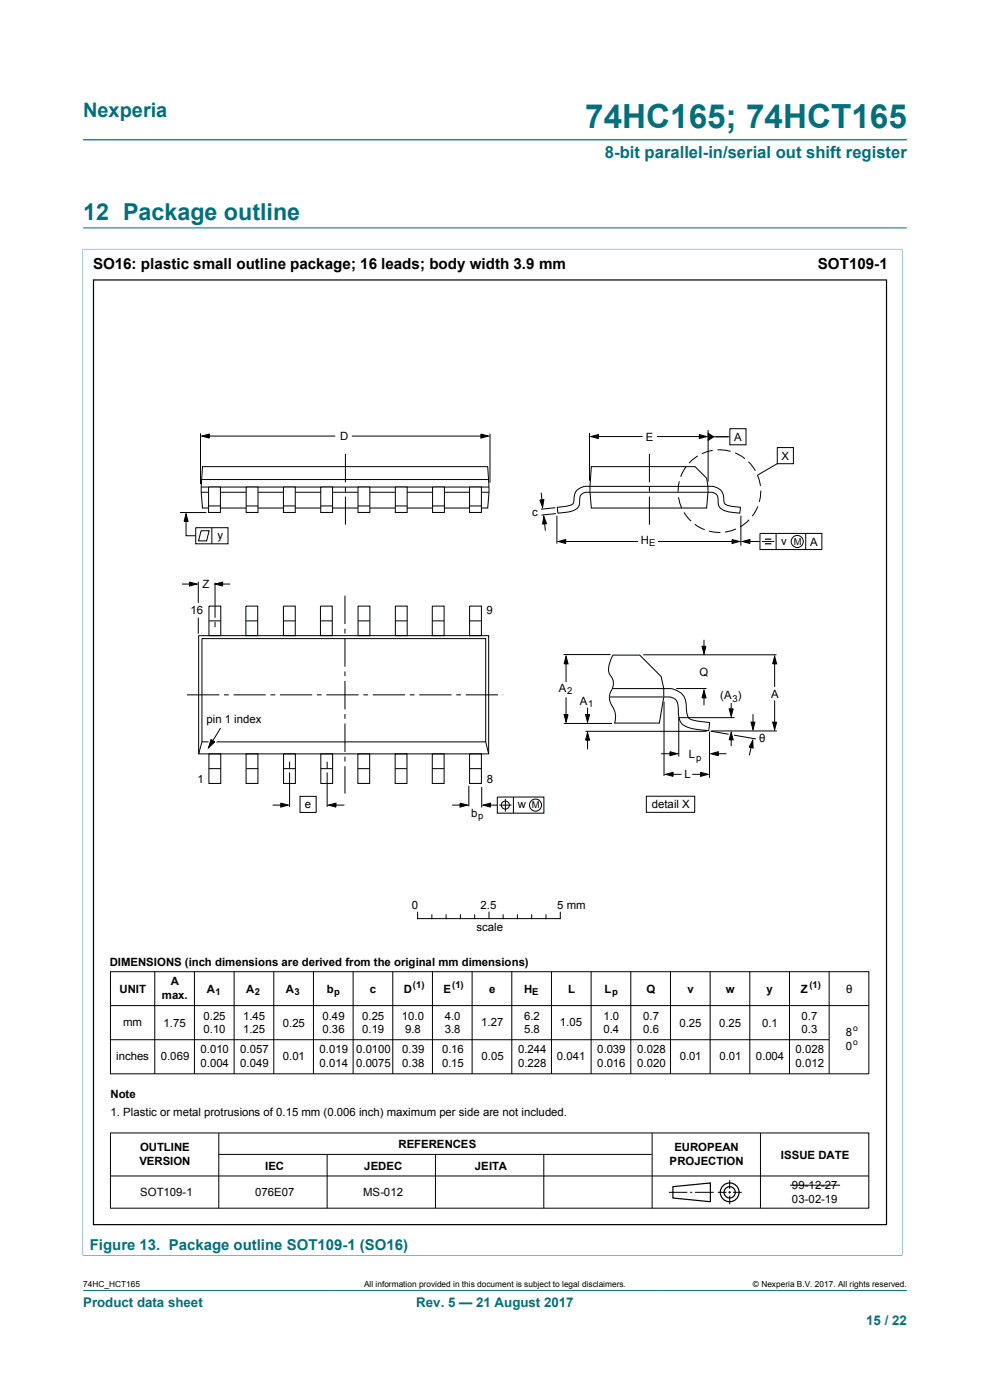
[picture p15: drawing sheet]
<svg xmlns="http://www.w3.org/2000/svg" width="210mm" height="297mm" viewBox="0 0 210 297" stroke-linecap="round" stroke-linejoin="round" font-family="sans-serif">
<defs><g id="words">
<text font-size="7.1" fill="#036f7b" x="124.1" y="27.2">74HC165; 74HCT165</text>
<text font-size="4.9" fill="#036f7b" x="17.6" y="46.6">12 Package outline</text>
<text font-size="4.2" fill="#036f7b" x="17.6" y="24.8">Nexperia</text>
<text font-size="3.5" fill="#036f7b" x="128.3" y="33.5">8-bit parallel-in/serial out shift register</text>
<g font-size="3.2">
<text x="19.7" y="57">SO16: plastic small outline package; 16 leads; body width 3.9 mm</text>
<text x="173.5" y="57.1">SOT109-1</text>
</g>
<text font-size="3.2" fill="#036f7b" x="19" y="265.1">Figure 13. Package outline SOT109-1 (SO16)</text>
<g font-size="2.8" fill="#036f7b">
<text x="17.6" y="277.3">Product data sheet</text>
<text x="88.3" y="277.3">Rev. 5 — 21 August 2017</text>
<text x="183.7" y="281">15 / 22</text>
</g>
<g font-size="2.4">
<text x="72.2" y="93.3">D</text>
<text x="137" y="93.5">E</text>
<text x="155.7" y="93.5">A</text>
<text x="165.8" y="97.5">X</text>
<text x="112.9" y="109.5">c</text>
<text x="46.1" y="114.3">y</text>
<text x="135.9" y="115.5">H</text>
<text x="165.7" y="115.6">v</text>
<text x="171.9" y="115.7">A</text>
<text x="43" y="124.7">Z</text>
<text x="40.4" y="130.2">16</text>
<text x="103.2" y="130.3">9</text>
<text x="148.4" y="143.4">Q</text>
<text x="118.5" y="146.8">A</text>
<text x="123" y="149.5">A</text>
<text x="152.8" y="148.4">(A )</text>
<text x="163.6" y="148.1">A</text>
<text x="43.8" y="153.4">pin 1 index</text>
<text x="146.1" y="160.9">L</text>
<text x="161" y="157.3">θ</text>
<text x="41.9" y="166.1">1</text>
<text x="103.3" y="166.1">8</text>
<text x="145.2" y="165.1">L</text>
<text x="64.7" y="171.3">e</text>
<text x="99.9" y="173.4">b</text>
<text x="109.8" y="171.5">w</text>
<text x="138.3" y="171.5">detail X</text>
<text x="87.4" y="192.8">0</text>
<text x="101.1" y="197.5">scale</text>
<text x="102" y="192.8">2.5</text>
<text x="118.2" y="192.8">5 mm</text>
<text x="23.3" y="205">DIMENSIONS (inch dimensions are derived from the original mm dimensions)</text>
<text x="36.2" y="208.9">A</text>
<text x="25.3" y="210.6">UNIT</text>
<text x="34.3" y="211.9">max.</text>
<text x="43.9" y="210.6">A</text>
<text x="52.2" y="210.6">A</text>
<text x="60.6" y="210.6">A</text>
<text x="69.3" y="210.6">b</text>
<text x="78.5" y="210.6">c</text>
<text x="85.6" y="210.6">D</text>
<text x="94.1" y="210.6">E</text>
<text x="103.7" y="210.6">e</text>
<text x="111.2" y="210.6">H</text>
<text x="120.5" y="210.6">L</text>
<text x="128.2" y="210.6">L</text>
<text x="137.1" y="210.6">Q</text>
<text x="145.8" y="210.6">v</text>
<text x="154" y="210.6">w</text>
<text x="162.6" y="210.6">y</text>
<text x="169.8" y="210.6">Z</text>
<text x="179.5" y="210.6">θ</text>
<text x="26.1" y="217.6">mm</text>
<text x="34.7" y="217.8">1.75</text>
<text x="43.2" y="216.3">0.25</text>
<text x="43.2" y="219.2">0.10</text>
<text x="51.6" y="216.3">1.45</text>
<text x="51.6" y="219.2">1.25</text>
<text x="60" y="217.9">0.25</text>
<text x="68.4" y="216.3">0.49</text>
<text x="68.4" y="219.2">0.36</text>
<text x="76.8" y="216.3">0.25</text>
<text x="76.8" y="219.2">0.19</text>
<text x="85.3" y="216.3">10.0</text>
<text x="86" y="219.2">9.8</text>
<text x="94.3" y="216.3">4.0</text>
<text x="94.3" y="219.2">3.8</text>
<text x="102.1" y="217.7">1.27</text>
<text x="111.2" y="216.3">6.2</text>
<text x="111.2" y="219.2">5.8</text>
<text x="118.8" y="217.7">1.05</text>
<text x="128" y="216.3">1.0</text>
<text x="128" y="219.2">0.4</text>
<text x="136.4" y="216.3">0.7</text>
<text x="136.4" y="219.2">0.6</text>
<text x="144.1" y="217.8">0.25</text>
<text x="152.6" y="217.8">0.25</text>
<text x="161.6" y="217.8">0.1</text>
<text x="170" y="216.3">0.7</text>
<text x="170" y="219.2">0.3</text>
<text x="179.4" y="219.9">8</text>
<text x="24.6" y="224.8">inches</text>
<text x="34.1" y="224.9">0.069</text>
<text x="42.5" y="223.4">0.010</text>
<text x="42.5" y="226.4">0.004</text>
<text x="51" y="223.4">0.057</text>
<text x="51" y="226.4">0.049</text>
<text x="60" y="225">0.01</text>
<text x="67.8" y="223.4">0.019</text>
<text x="67.8" y="226.4">0.014</text>
<text x="75.5" y="223.4">0.0100</text>
<text x="75.5" y="226.4">0.0075</text>
<text x="85.3" y="223.4">0.39</text>
<text x="85.3" y="226.4">0.38</text>
<text x="93.8" y="223.4">0.16</text>
<text x="93.8" y="226.4">0.15</text>
<text x="102.1" y="224.8">0.05</text>
<text x="109.9" y="223.4">0.244</text>
<text x="109.9" y="226.4">0.228</text>
<text x="118.2" y="224.8">0.041</text>
<text x="126.7" y="223.4">0.039</text>
<text x="126.7" y="226.4">0.016</text>
<text x="135.2" y="223.4">0.028</text>
<text x="135.2" y="226.4">0.020</text>
<text x="144.2" y="224.9">0.01</text>
<text x="152.6" y="224.9">0.01</text>
<text x="160.3" y="224.9">0.004</text>
<text x="168.8" y="223.4">0.028</text>
<text x="168.8" y="226.4">0.012</text>
<text x="179.4" y="222.8">0</text>
<text x="23.5" y="233">Note</text>
<text x="23.5" y="236.6">1. Plastic or metal protrusions of 0.15 mm (0.006 inch) maximum per side are not included.</text>
<text x="29.7" y="244.3">OUTLINE</text>
<text x="84.5" y="243.6">REFERENCES</text>
<text x="143" y="244.3">EUROPEAN</text>
<text x="165.6" y="245.8">ISSUE DATE</text>
<text x="29.6" y="247.2">VERSION</text>
<text x="56.2" y="248.1">IEC</text>
<text x="77.3" y="248.1">JEDEC</text>
<text x="100.8" y="248.1">JEITA</text>
<text x="142" y="247.2">PROJECTION</text>
<text x="29.8" y="253.7">SOT109-1</text>
<text x="54.1" y="253.7">076E07</text>
<text x="77.1" y="253.7">MS-012</text>
<text x="168" y="252.2">99-12-27</text>
<text x="168" y="255.2">03-02-19</text>
</g>
<g font-size="2">
<text x="137.7" y="115.9">E</text>
<text x="168.4" y="115.6">M</text>
<text x="120.3" y="147.3">2</text>
<text x="124.8" y="149.9">1</text>
<text x="155.4" y="148.8">3</text>
<text x="147.7" y="161.3">p</text>
<text x="101.5" y="173.8">p</text>
<text x="112.8" y="171.5">M</text>
<text x="87.5" y="209.7">(1)</text>
<text x="95.9" y="209.7">(1)</text>
<text x="171.7" y="209.7">(1)</text>
<text x="45.7" y="211.1">1</text>
<text x="54.1" y="211.1">2</text>
<text x="62.5" y="211.1">3</text>
<text x="70.9" y="211.1">p</text>
<text x="112.9" y="211.1">E</text>
<text x="129.8" y="211.1">p</text>
</g>
<g font-size="1.8">
<text x="181" y="218.7">o</text>
<text x="181" y="221.6">o</text>
<text x="17.6" y="273.1">74HC_HCT165</text>
<text x="77.2" y="273.1">All information provided in this document is subject to legal disclaimers.</text>
<text x="159.7" y="273.1">© Nexperia B.V. 2017. All rights reserved.</text>
</g>
</g></defs>
<path d="M17.6 29.7h174.8M17.5 52.9h173.9M17.6 52.8v213.6M17.6 48.3h174.8M191.4 52.8v213.6M17.5 266.3h173.9M17.6 273.8h174.8" fill="none" stroke="#036f7b" stroke-width=".21"/>
<path d="M42.7 104.4h61z" fill="#fff"/>
<g fill="none" stroke="#000" stroke-width=".21">
<path d="M42.5 91.9v10.8M42.8 92.5l1.6-.4v.8zM43 99h60.5l.2 4.3-.2 4.5h-60.5l-.3-3.4zM43.8 92.5h27.3M73.3 96.3v6M74.6 92.5h28.1M102 92.1l1.6 .4-1.6 .4zM103.9 92v10.4M125.1 91.8v10.2M125.3 92.6l1.6-.4v.8zM125.4 99h22l2.5 2.4 .3 1.8v1.2l-.3 3.4h-24.5l-.3-4.6zM126 92.6h10.3"/>
<path d="M137.8 96.3v6M139.4 92.6h9.7M145.5 99l-1.1 2.1M148 96.7l-1.8 1.6M148.3 92.2l1.6 .4-1.6 .4zM150.2 91.2v11M150.2 91.9l1.2 .8-1.2 .7zM150.8 92.7h4M151.2 95.5l-2.3 .7M152.2 95.4l1.7 .1 1.1 .2M154.8 90.9h3.4v3.5h-3.4zM155.9 96.1l2.1 1.2"/>
<path d="M158.8 98l1.4 1.9M164.9 95h3.4v3.4h-3.4zM164.9 98.4l-4.2 2.4M42.7 104.4h61M42.7 103.3h61M42.8 101.7h60.8M73.3 103.3v1M73.3 105.3v6M114.5 106.1l.9-.1-.3 1.6zM114.8 104.5l.2 2.6M115.4 109.6l.5 1.5-.8 .1zM115.4 110.1l.3 2.5"/>
<path d="M117.8 107.7l-3 .3M117.9 109l-3 .3M118.1 109.4v5.9M118.4 114.9l1.6-.4v.8zM119.2 114.9h16.2M125.2 104.4a1.7 1.7 0 0 0-2.2 1.9 2.03 2.03 0 0 1-1.9 2.2l-2.7 .3-.2-1.1 .5-.1a4.7 4.7 0 0 0 2.9-.8l.2-.9a2.8 2.8 0 0 1 3.4-2.7h24.9a2.9 2.9 0 0 1 3.5 3.3 1.57 1.57 0 0 0 1.6 .9l1.8 .2-.1 1.2h-.2a5.5 5.5 0 0 1-4.1-1.3l-.3-1.2a1.67 1.67 0 0 0-2.1-1.9M137.8 103.3v1M137.8 105.3v6M139.6 114.9h16.3M143.9 105.5l.7 2.3M144.1 102.1l-.2 2.4M145.1 108.7l1.5 1.9"/>
<path d="M147.4 111.2l2.1 1.2M150.4 112.7l2.4 .2M155.3 114.5l1.6 .4-1.6 .4zM156.1 112.2l-2.3 .7M157.2 109.4v6.4M157.5 114.9l1.6-.5v.9zM158.4 114.9h2.8M158.9 110.3l-1.9 1.5M160.7 100.8l.6 2.3M160.7 107.4l-1.1 2.1M161.2 113.2h13.1v3.4h-13.1zM161.4 104.1l-.3 2.4"/>
<path d="M161.6 114.9h2.6M164.6 113.2v3.4M170.9 113.2v3.4M38.6 123.9h2.6M40.2 123.5l1.6 .4-1.6 .4zM42.1 123.4v4.5M42.1 134.8h61.6v25.1h-61.6zM42.8 135.5h60.2v21.9h-60.2zM44.3 128.6h2.5v6.2h-2.5zM44.3 131.7h2.5M45.6 123.6v7.5M45.6 131.9v1.2"/>
<path d="M45.6 123.9l1.6-.4v.8zM46.2 123.9h2.6M52.2 128.6h2.5v6.2h-2.5zM52.2 131.7h2.5M60.1 128.6h2.5v6.2h-2.5zM60.1 131.7h2.5M68 128.6h2.5v6.2h-2.5zM68 131.7h2.5M73.2 126.4v6M73.2 133.4v1M73.2 135.4v6M76 128.6h2.5v6.2h-2.5z"/>
<path d="M76 131.7h2.5M83.9 128.6h2.5v6.2h-2.5zM83.9 131.7h2.5M91.7 128.6h2.5v6.2h-2.5zM91.7 131.7h2.5M99.6 128.6h2.5v6.2h-2.5zM99.6 131.7h2.5M119.5 138.9h10M120.1 139.2l.4 1.6h-.8zM120.1 139.7v5M136.4 138.9h28.3M148.9 137.1h.9l-.5 1.6z"/>
<path d="M149.3 135.7v2.4M164.3 139.2l.4 1.6h-.8zM39.7 147.4h6.8M42.8 157.4l-.7 2.5M44.3 159.9h2.5v6.3h-2.5zM47.5 147.4h1M49.5 147.4h6.9M52.2 159.9h2.5v6.3h-2.5zM57.4 147.4h1M59.4 147.4h6.8M60.2 159.9h2.5v6.3h-2.5zM67.2 147.4h1"/>
<path d="M68.1 159.9h2.5v6.3h-2.5zM69.2 147.4h6.9M73.2 142.4v1M73.2 144.4v6.1M73.2 151.5v1M73.2 153.5v6M75.9 159.9h2.5v6.3h-2.5zM77.1 147.4h1M79.1 147.4h6.8M83.8 159.9h2.5v6.3h-2.5zM86.9 147.4h1M88.9 147.4h6.9"/>
<path d="M91.7 159.9h2.5v6.3h-2.5zM96.8 147.4h1M98.8 147.4h6.8M99.6 159.9h2.5v6.3h-2.5zM103 157.4l.7 2.5M106.6 147.4h.1M119.6 153.5h10.2M119.7 151.6h.8l-.4 1.6zM120.1 147.9v4.5M124.2 155.1h25.7M124.2 151.6h.9l-.5 1.6zM124.6 155.4l.5 1.6h-.9z"/>
<path d="M124.6 150.1v2.6M124.6 156.4v2.6M129.9 146.1h10.9a4.3 4.3 0 0 1 4.4 1.9l.3 1.2 .2 1.9a1.69 1.69 0 0 0 1.8 1.8l3 .4-.1 1.6a12 12 0 0 1-5.5-1.1 3.5 3.5 0 0 1-1-2.9 2.51 2.51 0 0 0-1-2.8l-.7-.2h-1.5M130.3 153.4h9.6l.9-5.5v-1.8l-.6-2.6-4.5-4.5h-5.7a4.9 4.9 0 0 0-.7 4 3 3 0 0 1 .1 4 3.5 3.5 0 0 0 .8 3.3 4 4 0 0 1 .2 3.1M140.2 159.9h2.3M140.9 148.8v15.8M142.1 159.5l1.6 .4-1.6 .4zM143.4 146.1h6.5M144 152.2v8.3M144 152.2h11.8M149.3 146.5l.5 1.5h-.9zM149.3 147.1v2.5"/>
<path d="M150.5 155.2v9.8M150.7 155.1l3.8 .7M150.8 159.9l1.6-.4v.8zM150.9 155.1h13.9M151.7 159.9h2.4M154.7 150.4h.8l-.4 1.6zM155.1 155.4l.4 1.6h-.8zM155.1 149.1v1.9M155.1 156.4v1.9M155.7 156l4.7 .8M159.3 153.2h.9l-.5 1.6zM159.5 157.6l-.5 2.6"/>
<path d="M159.7 157v1.7l-.8-.2zM159.7 151.5v2.6M163.9 153.2h.8l-.4 1.6zM164.3 140.1v5.6M164.3 148.6v5.3M44.3 163.1h2.5M52.3 163.1h2.5M57.8 170.8h2.6M59.6 170.4l1.5 .4-1.5 .4zM60.2 163.1h2.5M61.4 161.6v1.4M61.4 163.9v7.3"/>
<path d="M63.6 168.9h3.5v3.5h-3.5zM68.1 163.1h2.5M69.4 161.6v1.4M69.4 163.9v7.3M69.7 170.8l1.6-.4v.8zM70.5 170.8h2.5M73.2 160.5v1M73.2 162.5v5.8M75.9 163.1h2.5M83.8 163.1h2.5M91.7 163.1h2.5M95.9 170.8h2.6"/>
<path d="M97.6 170.4l1.6 .4-1.6 .4zM99.5 166.7v4.4M99.6 163.1h2.5M102.2 166.9v4.4M102.5 170.8l1.6-.4v.8zM103.3 170.8h2.2M105.5 169.1h9.9v3.4h-9.9zM105.9 170.8h2.6M107.2 169.5v2.6M108.9 169.1v3.4M137.1 168.9h10.3v3.4h-10.3zM141.2 164.3l1.6-.5v.9z"/>
<path d="M142 164.3h2.6M146.8 164.3h2.6M148.6 163.8l1.6 .5-1.6 .4z"/>
<circle cx="169.1" cy="114.9" r="1.28"/>
<circle cx="107.2" cy="170.8" r=".85"/>
<circle cx="113.6" cy="170.8" r="1.28"/>
</g>
<g fill="#000">
<path d="M42.8 92.5l1.6-.4v.8zM102 92.1l1.6 .4-1.6 .4zM125.3 92.6l1.6-.4v.8zM148.3 92.2l1.6 .4-1.6 .4zM150.2 91.9l1.2 .8-1.2 .7zM114.5 106.1l.9-.1-.3 1.6zM115.4 109.6l.5 1.5-.8 .1zM118.4 114.9l1.6-.4v.8zM155.3 114.5l1.6 .4-1.6 .4zM157.5 114.9l1.6-.5v.9zM40.2 123.5l1.6 .4-1.6 .4zM45.6 123.9l1.6-.4v.8z"/>
<path d="M148.9 137.1h.9l-.5 1.6zM120.1 139.2l.4 1.6h-.8zM119.7 151.6h.8l-.4 1.6zM124.6 155.4l.5 1.6h-.9zM124.2 151.6h.9l-.5 1.6zM142.1 159.5l1.6 .4-1.6 .4zM149.3 146.5l.5 1.5h-.9zM155.1 155.4l.4 1.6h-.8zM154.7 150.4h.8l-.4 1.6zM159.7 157v1.7l-.8-.2zM159.3 153.2h.9l-.5 1.6zM164.3 139.2l.4 1.6h-.8z"/>
<path d="M163.9 153.2h.8l-.4 1.6zM59.6 170.4l1.5 .4-1.5 .4zM69.7 170.8l1.6-.4v.8zM97.6 170.4l1.6 .4-1.6 .4zM102.5 170.8l1.6-.4v.8zM141.2 164.3l1.6-.5v.9zM148.6 163.8l1.6 .5-1.6 .4zM150.8 159.9l1.6-.4v.8z"/>
</g>
<path d="M162.2 114.4h1.4M162.2 115.4h1.4" fill="none" stroke="#000" stroke-width=".25"/>
<path d="M68 103.3h2.5v5.4h-2.5z" fill="#fff"/>
<path d="M68 103.3h2.5v5.4h-2.5zM68 107.3h2.5" fill="none" stroke="#000" stroke-width=".21"/>
<path d="M60.1 103.3h2.5v5.4h-2.5z" fill="#fff"/>
<path d="M60.1 103.3h2.5v5.4h-2.5zM60.1 107.3h2.5" fill="none" stroke="#000" stroke-width=".21"/>
<path d="M52.2 103.3h2.5v5.4h-2.5z" fill="#fff"/>
<path d="M52.2 103.3h2.5v5.4h-2.5zM52.2 107.3h2.5" fill="none" stroke="#000" stroke-width=".21"/>
<path d="M44.2 103.3h2.6v5.4h-2.6z" fill="#fff"/>
<path d="M44.2 103.3h2.6v5.4h-2.6zM44.2 107.3h2.6" fill="none" stroke="#000" stroke-width=".21"/>
<path d="M91.8 103.3h2.5v5.4h-2.5z" fill="#fff"/>
<path d="M91.8 103.3h2.5v5.4h-2.5z" fill="none" stroke="#000" stroke-width=".21"/>
<path d="M75.9 103.3h2.6v5.4h-2.6z" fill="#fff"/>
<path d="M75.9 103.3h2.6v5.4h-2.6z" fill="none" stroke="#000" stroke-width=".21"/>
<path d="M83.9 103.3h2.5v5.4h-2.5z" fill="#fff"/>
<path d="M83.9 103.3h2.5v5.4h-2.5zM83.9 107.3h2.5" fill="none" stroke="#000" stroke-width=".21"/>
<path d="M99.6 103.3h2.5v5.4h-2.5z" fill="#fff"/>
<path d="M38.2 108.7h5.6M39.5 109l.4 1.6h-.9zM39.5 109.6v4.1h2M41.5 111.9h6.9v3.5h-6.9zM42.7 112.6h1.7l-.6 2.1h-1.7zM44.9 111.9v3.5M75.9 107.3h2.6M91.8 107.3h2.5M99.6 103.3h2.5v5.4h-2.5zM99.6 107.3h2.5" fill="none" stroke="#000" stroke-width=".21"/>
<path d="M39.5 109l.4 1.6h-.9z" fill="#000"/>
<path d="M44.4 156.4l1.7 .9-2.1 1.8z" fill="#fff"/>
<g fill="none" stroke="#000" stroke-width=".21">
<path d="M42.1 131v3.4M44.7 156.9l.8 .5-1.3 1.2zM46.8 154.4l-2.6 4.2M88.6 193.5v1.4M88.6 194.9h30.2M91.6 194.1v.8M94.6 194.1v.8M97.7 194.1v.8M100.7 194.1v.8M103.7 193.5v1.4M106.7 194.1v.8M109.7 194.1v.8"/>
<path d="M112.8 194.1v.8M115.8 194.1v.8M118.9 193.5v1.4M23.4 206.1h160.9v21.7h-160.9zM23.5 213.3h160.8M32.8 206.1v21.7M41.2 206.1v21.7M49.7 206.1v21.7M58.1 206.1v21.7M66.5 206.1v21.7M74.9 206.1v21.7M83.3 206.1v21.7"/>
<path d="M91.7 206.1v21.7M100.1 206.1v21.7M108.6 206.1v21.7M117 206.1v21.7M125.4 206.1v21.7M133.8 206.1v21.7M142.2 206.1v21.7M150.6 206.1v21.7M159 206.1v21.7M167.5 206.1v21.7M175.9 206.1v21.7M23.5 220.6h152.4"/>
<path d="M23.4 240.4h160.9v15.9h-160.9zM23.4 249.5h160.9M46.4 240.4v15.9M46.4 244.9h91.8M69.4 244.9v11.4M92.4 244.9v11.4M115.4 244.9v11.4M138.3 240.4v15.9M141.9 252.9h3.9M146.4 252.9h.4M147.4 252.9h4M152.3 252.9h1.8"/>
<path d="M154.5 252.9h.6M154.8 250.4v1.8M154.8 252.7v.5M154.8 253.6v1.9M155.5 252.9h1.9M161.3 240.4v15.9M167.6 251.4h10.6"/>
</g>
<path d="M44.7 156.9l.8 .5-1.3 1.2z" fill="#000"/>
<g fill="none" stroke="#000" stroke-width=".25">
<path d="M142.7 251.7l8-.7v3.9l-8-.7z"/>
<circle cx="154.8" cy="252.9" r="1.99"/>
<circle cx="154.8" cy="252.9" r="1.2"/>
</g>
<path d="M125.2 104.4h25z" fill="#fff"/>
<path d="M125.2 104.4h25" fill="none" stroke="#000" stroke-width=".21"/>
<path d="M129.3 147.9h11.4z" fill="#fff"/>
<path d="M129.3 147.9h11.4" fill="none" stroke="#000" stroke-width=".21"/>
<path d="M19.8 59.4h168.2v200.4h-168.2z" fill="none" stroke="#000" stroke-width=".25"/>
<use href="#words"/>
</svg>
